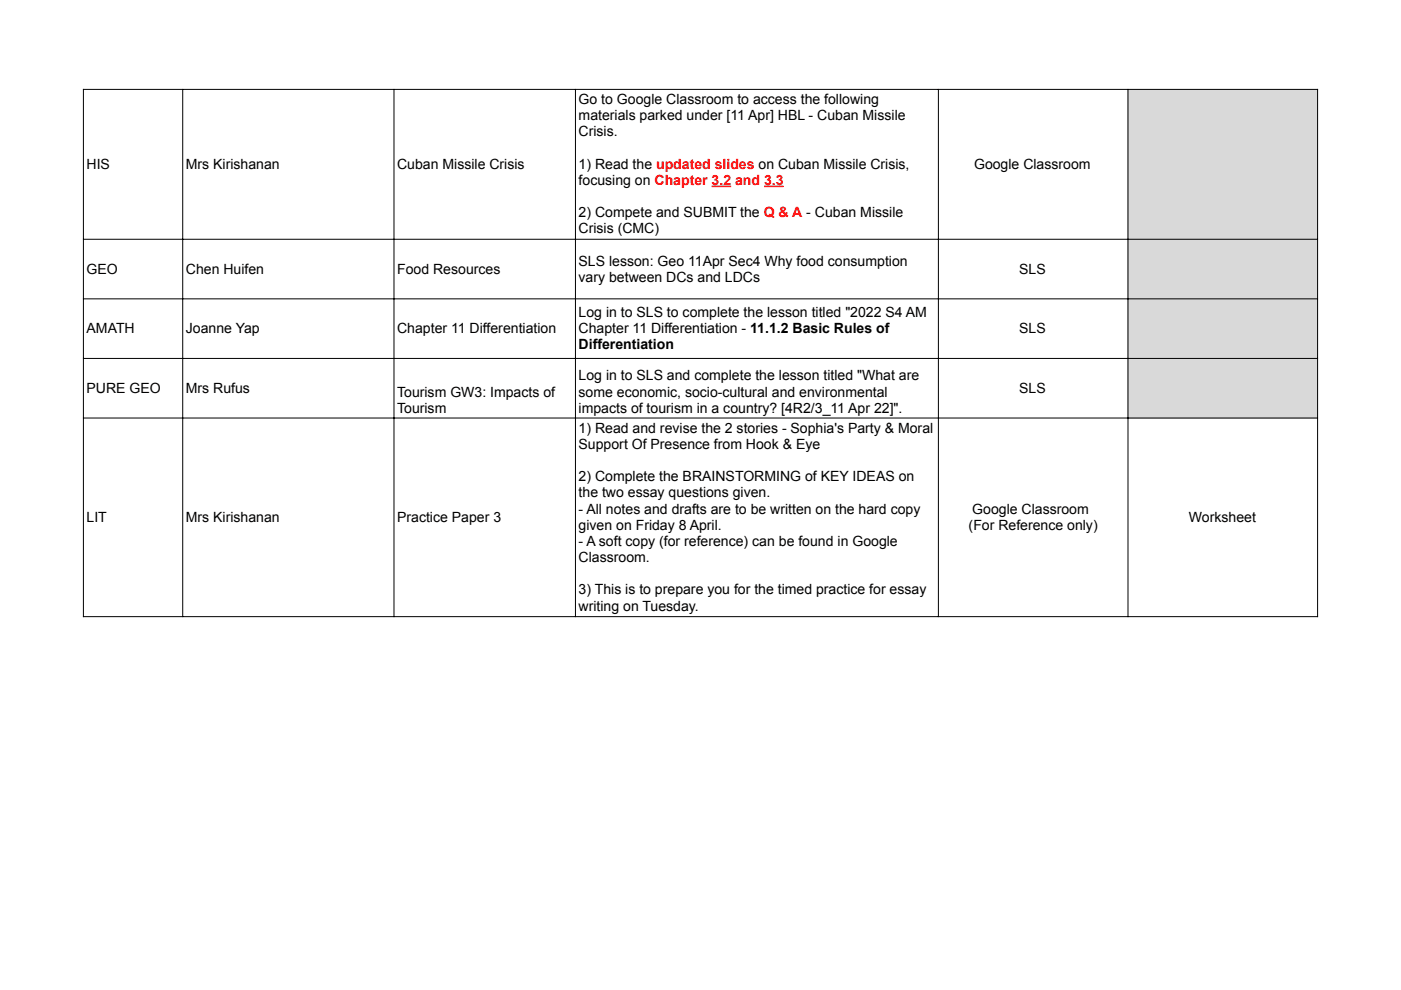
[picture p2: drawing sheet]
<svg xmlns="http://www.w3.org/2000/svg" width="297mm" height="210mm" viewBox="0 0 297 210" stroke-linecap="round" stroke-linejoin="round" font-family="sans-serif">
<defs><g id="words">
<g font-size="3">
<text x="122.7" y="22">Go to Google Classroom to access the following</text>
<text x="122.7" y="25.5">materials parked under [11 Apr] HBL - Cuban Missile</text>
<text x="122.7" y="28.9">Crisis.</text>
<text x="18.4" y="35.8">HIS</text>
<text x="39.4" y="35.8">Mrs Kirishanan</text>
<text x="84.2" y="35.8">Cuban Missile Crisis</text>
<text x="122.7" y="35.8">1) Read the updated slides on Cuban Missile Crisis,</text>
<text x="206.5" y="35.8">Google Classroom</text>
<text x="122.7" y="39.2">focusing on Chapter 3.2 and 3.3</text>
<text x="122.7" y="46.1">2) Compete and SUBMIT the Q &amp; A - Cuban Missile</text>
<text x="122.7" y="49.5">Crisis (CMC)</text>
<text x="18.4" y="58">GEO</text>
<text x="39.4" y="58">Chen Huifen</text>
<text x="84.2" y="58">Food Resources</text>
<text x="122.7" y="56.3">SLS lesson: Geo 11Apr Sec4 Why food consumption</text>
<text x="122.7" y="59.7">vary between DCs and LDCs</text>
<text x="216.1" y="58">SLS</text>
<text x="18.4" y="70.7">AMATH</text>
<text x="39.4" y="70.7">Joanne Yap</text>
<text x="84.2" y="70.7">Chapter 11 Differentiation</text>
<text x="122.7" y="67.2">Log in to SLS to complete the lesson titled &quot;2022 S4 AM</text>
<text x="122.7" y="70.6">Chapter 11 Differentiation - 11.1.2 Basic Rules of</text>
<text x="216.1" y="70.7">SLS</text>
<text x="122.7" y="74.1">Differentiation</text>
<text x="18.4" y="83.3">PURE GEO</text>
<text x="39.4" y="83.3">Mrs Rufus</text>
<text x="122.7" y="80.7">Log in to SLS and complete the lesson titled &quot;What are</text>
<text x="216.1" y="83.3">SLS</text>
<text x="84.2" y="84.1">Tourism GW3: Impacts of</text>
<text x="84.2" y="87.5">Tourism</text>
<text x="122.7" y="84.1">some economic, socio-cultural and environmental</text>
<text x="122.7" y="87.5">impacts of tourism in a country? [4R2/3_11 Apr 22]&quot;.</text>
<text x="122.7" y="91.7">1) Read and revise the 2 stories - Sophia's Party &amp; Moral</text>
<text x="122.7" y="95.2">Support Of Presence from Hook &amp; Eye</text>
<text x="122.7" y="102">2) Complete the BRAINSTORMING of KEY IDEAS on</text>
<text x="122.7" y="105.4">the two essay questions given.</text>
<text x="18.4" y="110.7">LIT</text>
<text x="39.4" y="110.7">Mrs Kirishanan</text>
<text x="84.2" y="110.7">Practice Paper 3</text>
<text x="122.7" y="108.9">- All notes and drafts are to be written on the hard copy</text>
<text x="122.7" y="112.3">given on Friday 8 April.</text>
<text x="205.4" y="112.4">(For Reference only)</text>
<text x="206.1" y="108.9">Google Classroom</text>
<text x="252.1" y="110.7">Worksheet</text>
<text x="122.7" y="115.7">- A soft copy (for reference) can be found in Google</text>
<text x="122.7" y="119.2">Classroom.</text>
<text x="122.7" y="126">3) This is to prepare you for the timed practice for essay</text>
<text x="122.7" y="129.5">writing on Tuesday.</text>
</g>
</g></defs>
<path d="M239.1 18.9h40.4v69.8h-40.4z" fill="#d9d9d9"/>
<g fill="none" stroke="#000" stroke-width=".21">
<path d="M17.6 19h261.9M17.7 18.9v111.9M38.7 18.9v111.9M83.5 18.9v111.9M122 18.9v111.9M199 18.9v111.9M239.2 18.9v111.9M279.4 18.9v111.9M17.6 50.7h261.9M17.6 63.4h261.9M17.6 76h261.9M17.6 88.6h261.9"/>
<path d="M17.6 130.7h261.9"/>
</g>
<path d="M150.9 39.5h4.1M162 39.5h4.1" fill="none" stroke="#f00" stroke-width=".31"/>
<use href="#words"/>
</svg>
